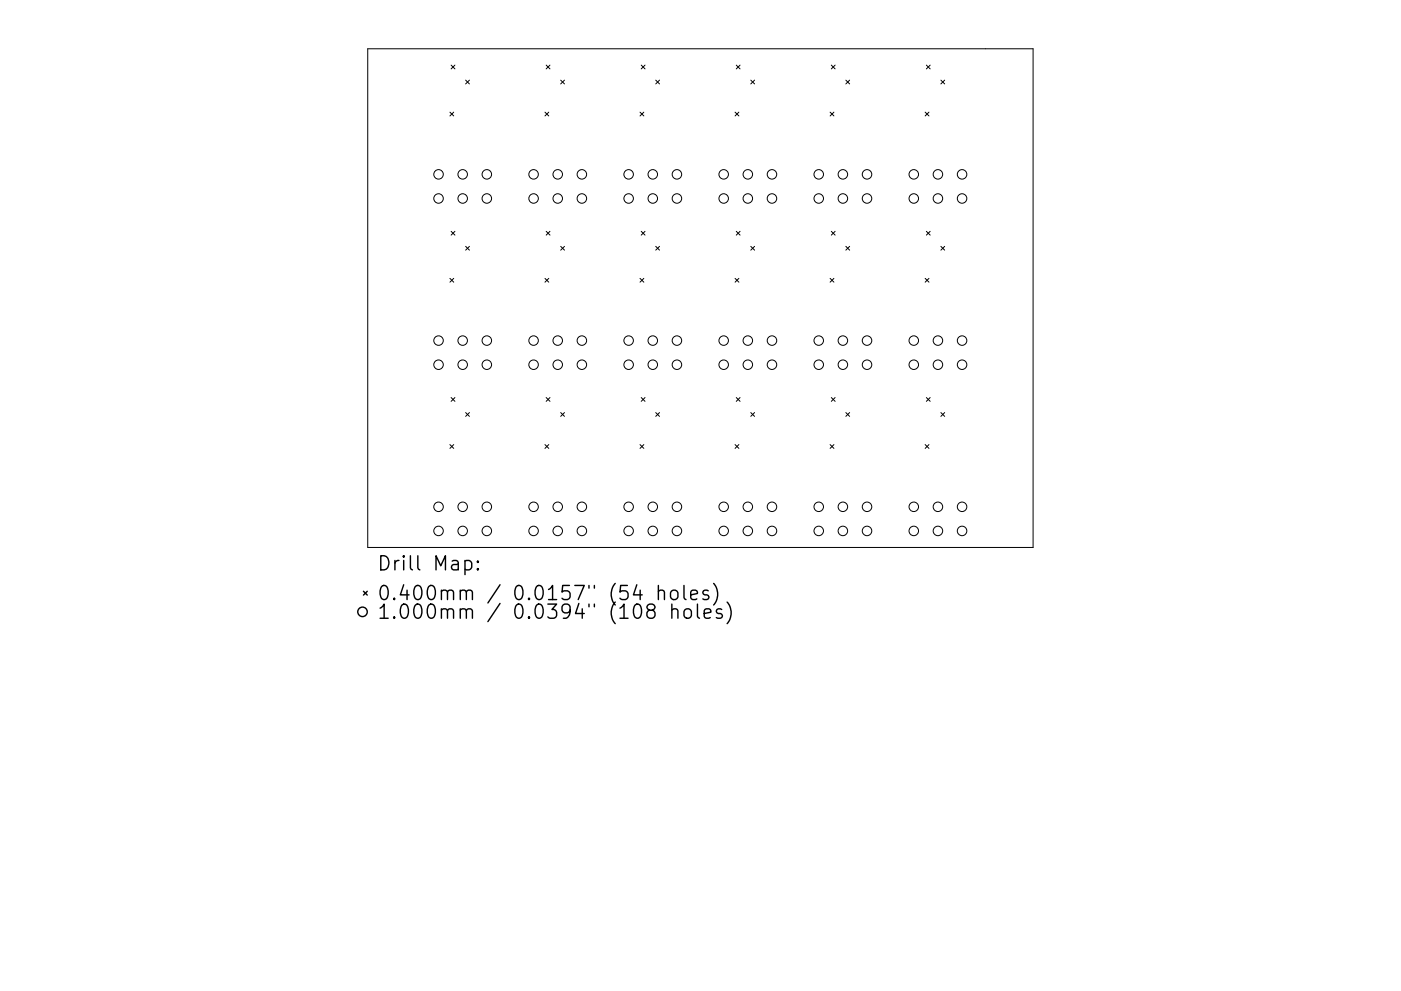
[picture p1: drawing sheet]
<svg xmlns="http://www.w3.org/2000/svg" width="297mm" height="210mm" viewBox="0 0 297 210" stroke-linecap="round" stroke-linejoin="round" font-family="sans-serif">
<defs><g id="words">
<g font-size="4.2">
<text x="79.9" y="121.1">Drill Map:</text>
<text x="79.9" y="127.4">0.400mm / 0.0157&quot; (54 holes)</text>
<text x="79.9" y="131.3">1.000mm / 0.0394&quot; (108 holes)</text>
</g>
</g></defs>
<g fill="none" stroke="#000" stroke-width=".21">
<path d="M78 10.3h141v105.9h-141zM95.6 13.8l.9 .8M96.5 13.8l-.9 .8M98.7 17l.8 .8M99.5 17l-.8 .8M115.8 13.8l.8 .8M116.6 13.8l-.8 .8M118.9 17l.8 .8M119.7 17l-.8 .8M136 13.8l.8 .8M136.8 13.8l-.8 .8M139 17l.8 .8"/>
<path d="M139.8 17l-.8 .8M156.1 13.8l.8 .8M156.9 13.8l-.8 .8M159.2 17l.8 .8M160 17l-.8 .8M176.3 13.8l.8 .8M177.1 13.8l-.8 .8M179.3 17l.8 .8M180.1 17l-.8 .8M196.4 13.8l.8 .8M197.2 13.8l-.8 .8M199.5 17l.8 .8"/>
<path d="M200.3 17l-.8 .8M95.4 23.8l.8 .8M96.2 23.8l-.8 .8M115.5 23.8l.8 .8M116.3 23.8l-.8 .8M135.7 23.8l.8 .8M136.5 23.8l-.8 .8M155.8 23.8l.9 .8M156.7 23.8l-.9 .8M176 23.8l.8 .8M176.8 23.8l-.8 .8M196.2 23.8l.8 .8"/>
<path d="M197 23.8l-.8 .8M95.4 59.1l.8 .8M95.6 49.1l.9 .8M96.2 59.1l-.8 .8M96.5 49.1l-.9 .8M98.7 52.3l.8 .8M99.5 52.3l-.8 .8M115.5 59.1l.8 .8M115.8 49.1l.8 .8M116.3 59.1l-.8 .8M116.6 49.1l-.8 .8M118.9 52.3l.8 .8"/>
<path d="M119.7 52.3l-.8 .8M135.7 59.1l.8 .8M136 49.1l.8 .8M136.5 59.1l-.8 .8M136.8 49.1l-.8 .8M139 52.3l.8 .8M139.8 52.3l-.8 .8M155.8 59.1l.9 .8M156.1 49.1l.8 .8M156.7 59.1l-.9 .8M156.9 49.1l-.8 .8M159.2 52.3l.8 .8"/>
<path d="M160 52.3l-.8 .8M176 59.1l.8 .8M176.3 49.1l.8 .8M176.8 59.1l-.8 .8M177.1 49.1l-.8 .8M179.3 52.3l.8 .8M180.1 52.3l-.8 .8M196.2 59.1l.8 .8M196.4 49.1l.8 .8M197 59.1l-.8 .8M197.2 49.1l-.8 .8M199.5 52.3l.8 .8"/>
<path d="M200.3 52.3l-.8 .8M95.4 94.3l.8 .8M95.6 84.3l.9 .9M96.2 94.3l-.8 .8M96.5 84.3l-.9 .9M98.7 87.5l.8 .8M99.5 87.5l-.8 .8M115.5 94.3l.8 .8M115.8 84.3l.8 .9M116.3 94.3l-.8 .8M116.6 84.3l-.8 .9M118.9 87.5l.8 .8"/>
<path d="M119.7 87.5l-.8 .8M135.7 94.3l.8 .8M136 84.3l.8 .9M136.5 94.3l-.8 .8M136.8 84.3l-.8 .9M139 87.5l.8 .8M139.8 87.5l-.8 .8M155.8 94.3l.9 .8M156.1 84.3l.8 .9M156.7 94.3l-.9 .8M156.9 84.3l-.8 .9M159.2 87.5l.8 .8"/>
<path d="M160 87.5l-.8 .8M176 94.3l.8 .8M176.3 84.3l.8 .9M176.8 94.3l-.8 .8M177.1 84.3l-.8 .9M179.3 87.5l.8 .8M180.1 87.5l-.8 .8M196.2 94.3l.8 .8M196.4 84.3l.8 .9M197 94.3l-.8 .8M197.2 84.3l-.8 .9M199.5 87.5l.8 .8"/>
<path d="M200.3 87.5l-.8 .8"/>
<circle cx="93" cy="37" r="1.01"/>
<circle cx="98.1" cy="37" r="1.01"/>
<circle cx="103.2" cy="37" r="1.01"/>
<circle cx="113.1" cy="37" r="1.01"/>
<circle cx="118.2" cy="37" r="1.01"/>
<circle cx="123.4" cy="37" r="1.01"/>
<circle cx="133.3" cy="37" r="1.01"/>
<circle cx="138.4" cy="37" r="1.01"/>
<circle cx="143.5" cy="37" r="1.01"/>
<circle cx="153.4" cy="37" r="1.01"/>
<circle cx="158.6" cy="37" r="1.01"/>
<circle cx="163.7" cy="37" r="1.01"/>
<circle cx="173.6" cy="37" r="1.01"/>
<circle cx="178.7" cy="37" r="1.01"/>
<circle cx="183.8" cy="37" r="1.01"/>
<circle cx="193.7" cy="37" r="1.01"/>
<circle cx="198.9" cy="37" r="1.01"/>
<circle cx="204" cy="37" r="1.01"/>
<circle cx="93" cy="42.1" r="1.01"/>
<circle cx="98.1" cy="42.1" r="1.01"/>
<circle cx="103.2" cy="42.1" r="1.01"/>
<circle cx="113.1" cy="42.1" r="1.01"/>
<circle cx="118.2" cy="42.1" r="1.01"/>
<circle cx="123.4" cy="42.1" r="1.01"/>
<circle cx="133.3" cy="42.1" r="1.01"/>
<circle cx="138.4" cy="42.1" r="1.01"/>
<circle cx="143.5" cy="42.1" r="1.01"/>
<circle cx="153.4" cy="42.1" r="1.01"/>
<circle cx="158.6" cy="42.1" r="1.01"/>
<circle cx="163.7" cy="42.1" r="1.01"/>
<circle cx="173.6" cy="42.1" r="1.01"/>
<circle cx="178.7" cy="42.1" r="1.01"/>
<circle cx="183.8" cy="42.1" r="1.01"/>
<circle cx="193.7" cy="42.1" r="1.01"/>
<circle cx="198.9" cy="42.1" r="1.01"/>
<circle cx="204" cy="42.1" r="1.01"/>
<circle cx="93" cy="72.3" r="1.01"/>
<circle cx="93" cy="77.4" r="1.01"/>
<circle cx="98.1" cy="72.3" r="1.01"/>
<circle cx="98.1" cy="77.4" r="1.01"/>
<circle cx="103.2" cy="72.3" r="1.01"/>
<circle cx="103.2" cy="77.4" r="1.01"/>
<circle cx="113.1" cy="72.3" r="1.01"/>
<circle cx="113.1" cy="77.4" r="1.01"/>
<circle cx="118.2" cy="72.3" r="1.01"/>
<circle cx="118.2" cy="77.4" r="1.01"/>
<circle cx="123.4" cy="72.3" r="1.01"/>
<circle cx="123.4" cy="77.4" r="1.01"/>
<circle cx="133.3" cy="72.3" r="1.01"/>
<circle cx="133.3" cy="77.4" r="1.01"/>
<circle cx="138.4" cy="72.3" r="1.01"/>
<circle cx="138.4" cy="77.4" r="1.01"/>
<circle cx="143.5" cy="72.3" r="1.01"/>
<circle cx="143.5" cy="77.4" r="1.01"/>
<circle cx="153.4" cy="72.3" r="1.01"/>
<circle cx="153.4" cy="77.4" r="1.01"/>
<circle cx="158.6" cy="72.3" r="1.01"/>
<circle cx="158.6" cy="77.4" r="1.01"/>
<circle cx="163.7" cy="72.3" r="1.01"/>
<circle cx="163.7" cy="77.4" r="1.01"/>
<circle cx="173.6" cy="72.3" r="1.01"/>
<circle cx="173.6" cy="77.4" r="1.01"/>
<circle cx="178.7" cy="72.3" r="1.01"/>
<circle cx="178.7" cy="77.4" r="1.01"/>
<circle cx="183.8" cy="72.3" r="1.01"/>
<circle cx="183.8" cy="77.4" r="1.01"/>
<circle cx="193.7" cy="72.3" r="1.01"/>
<circle cx="193.7" cy="77.4" r="1.01"/>
<circle cx="198.9" cy="72.3" r="1.01"/>
<circle cx="198.9" cy="77.4" r="1.01"/>
<circle cx="204" cy="72.3" r="1.01"/>
<circle cx="204" cy="77.4" r="1.01"/>
<circle cx="93" cy="112.6" r="1.01"/>
<circle cx="93" cy="107.5" r="1.01"/>
<circle cx="98.1" cy="112.6" r="1.01"/>
<circle cx="98.1" cy="107.5" r="1.01"/>
<circle cx="103.2" cy="112.6" r="1.01"/>
<circle cx="103.2" cy="107.5" r="1.01"/>
<circle cx="113.1" cy="112.6" r="1.01"/>
<circle cx="113.1" cy="107.5" r="1.01"/>
<circle cx="118.2" cy="112.6" r="1.01"/>
<circle cx="118.2" cy="107.5" r="1.01"/>
<circle cx="123.4" cy="112.6" r="1.01"/>
<circle cx="123.4" cy="107.5" r="1.01"/>
<circle cx="133.3" cy="112.6" r="1.01"/>
<circle cx="133.3" cy="107.5" r="1.01"/>
<circle cx="138.4" cy="112.6" r="1.01"/>
<circle cx="138.4" cy="107.5" r="1.01"/>
<circle cx="143.5" cy="112.6" r="1.01"/>
<circle cx="143.5" cy="107.5" r="1.01"/>
<circle cx="153.4" cy="112.6" r="1.01"/>
<circle cx="153.4" cy="107.5" r="1.01"/>
<circle cx="158.6" cy="112.6" r="1.01"/>
<circle cx="158.6" cy="107.5" r="1.01"/>
<circle cx="163.7" cy="112.6" r="1.01"/>
<circle cx="163.7" cy="107.5" r="1.01"/>
<circle cx="173.6" cy="112.6" r="1.01"/>
<circle cx="173.6" cy="107.5" r="1.01"/>
<circle cx="178.7" cy="112.6" r="1.01"/>
<circle cx="178.7" cy="107.5" r="1.01"/>
<circle cx="183.8" cy="112.6" r="1.01"/>
<circle cx="183.8" cy="107.5" r="1.01"/>
<circle cx="193.7" cy="112.6" r="1.01"/>
<circle cx="193.7" cy="107.5" r="1.01"/>
<circle cx="198.9" cy="112.6" r="1.01"/>
<circle cx="198.9" cy="107.5" r="1.01"/>
<circle cx="204" cy="112.6" r="1.01"/>
<circle cx="204" cy="107.5" r="1.01"/>
</g>
<g fill="none" stroke="#000" stroke-width=".3">
<path d="M98.6 119.1l.8-.2 .6 .6v.8l-.3 .5-.3 .1-.8-.1M101.3 119.1l.1 .1-.1 .1-.1-.1 .1-.1v.2M77.1 125.4l.8 .9M77.9 125.4l-.8 .9M101.3 120.6l.1 .2-.1 .1-.1-.1 .1-.2v.3M135 124.1l-.7 2.1h1.9M137.7 129.5l-.3-.2a.62 .62 0 0 1-.2-.7 .62 .62 0 0 1 .5-.4l.9 .1a.62 .62 0 0 1 .3 .7 .62 .62 0 0 1-.6 .5h-.6l-.5 .5 .1 .9 .4 .3h.6l.6-.6v-.6l-.6-.5M139.6 125.5a.74 .74 0 0 1 1.3 .1v1.6M139.6 124.2v3M142.3 125.5a.81 .81 0 0 1 .8-.3 .81 .81 0 0 1 .6 .6v.8a.81 .81 0 0 1-.8 .6 .81 .81 0 0 1-.7-.6v-.8zM142.4 129.5a.74 .74 0 0 1 1.3 .1v1.6M142.4 128.2v3"/>
<path d="M145 124.2v2.6l.4 .4M145.3 129.3a.81 .81 0 0 1 1.3 .4v.9a.81 .81 0 0 1-.8 .6 .81 .81 0 0 1-.8-.6v-.9zM146.4 126.2l1.5-.3-.2-.5-.8-.2-.5 .4v1.2l.2 .3 .3 .1 .8-.1M147.9 128.2v2.5l.4 .5M149.3 130.2l1.4-.3-.1-.6-.9-.1-.4 .4v1.1l.1 .3 .3 .2 .9-.2M150.2 125.4l-.8-.2-.4 .4 .2 .5 1 .3 .1 .2-.1 .5-.3 .1-.9-.1M151.3 123.8a3.4 3.4 0 0 1 0 4.6M153 129.3l-.7-.1-.4 .4 .1 .4 1 .3 .2 .3-.2 .4-.3 .2-.8-.2M154.2 127.7a3.4 3.4 0 0 1 0 4.6"/>
<circle cx="76.9" cy="129.8" r="1.01"/>
</g>
<use href="#words"/>
</svg>
